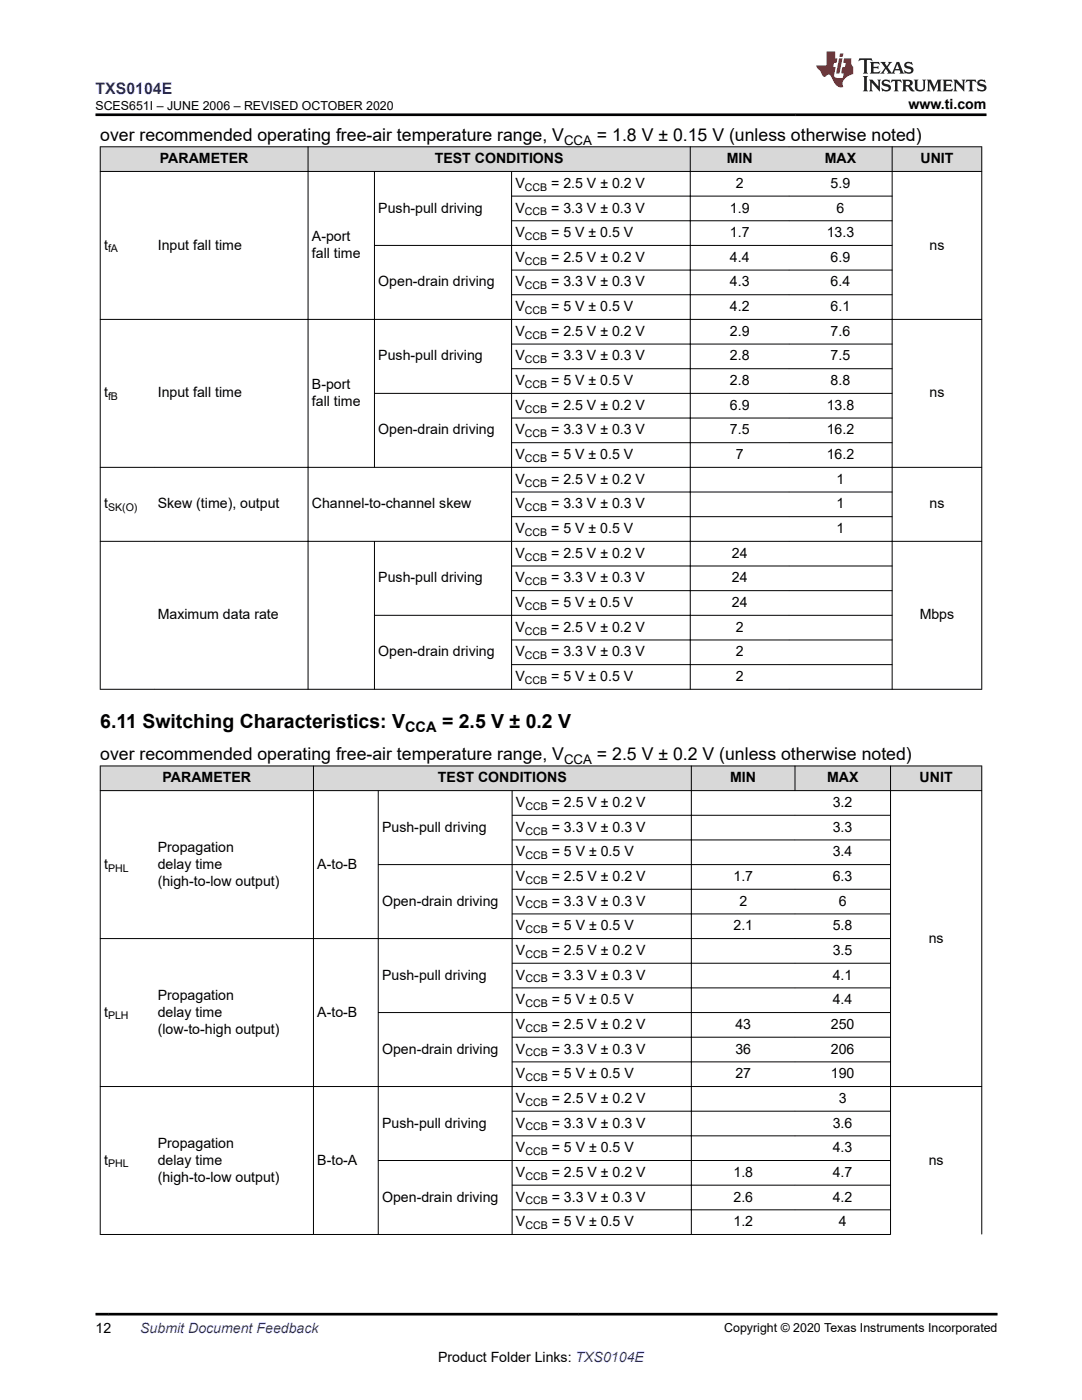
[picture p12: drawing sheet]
<svg xmlns="http://www.w3.org/2000/svg" width="216mm" height="279mm" viewBox="0 0 216 279" stroke-linecap="round" stroke-linejoin="round" font-family="sans-serif">
<defs><g id="words">
<g font-size="3.9">
<text x="20" y="145.2">6.11 Switching Characteristics: V</text>
<text x="88.2" y="145.2">= 2.5 V ± 0.2 V</text>
</g>
<g font-size="3.5">
<text x="20" y="28.1">over recommended operating free-air temperature range, V</text>
<text x="119.1" y="28.1">= 1.8 V ± 0.15 V (unless otherwise noted)</text>
<text x="20" y="151.7">over recommended operating free-air temperature range, V</text>
<text x="119.1" y="151.7">= 2.5 V ± 0.2 V (unless otherwise noted)</text>
</g>
<text font-size="3.2" fill="#00f" x="19.1" y="18.7">TXS0104E</text>
<text font-size="2.9" x="80.8" y="146">CCA</text>
<g font-size="2.8">
<text x="181.3" y="21.8">www.ti.com</text>
<text x="31.9" y="32.6">PARAMETER</text>
<text x="86.7" y="32.6">TEST CONDITIONS</text>
<text x="145" y="32.6">MIN</text>
<text x="164.6" y="32.6">MAX</text>
<text x="183.7" y="32.6">UNIT</text>
<text x="102.8" y="37.5">V</text>
<text x="110" y="37.5">= 2.5 V ± 0.2 V</text>
<text x="146.8" y="37.5">2</text>
<text x="165.7" y="37.5">5.9</text>
<text x="75.5" y="42.4">Push-pull driving</text>
<text x="102.8" y="42.4">V</text>
<text x="102.8" y="47.3">V</text>
<text x="110" y="42.4">= 3.3 V ± 0.3 V</text>
<text x="110" y="47.3">= 5 V ± 0.5 V</text>
<text x="145.7" y="42.4">1.9</text>
<text x="145.7" y="47.3">1.7</text>
<text x="165" y="47.3">13.3</text>
<text x="166.9" y="42.4">6</text>
<text x="20.8" y="49.8">t</text>
<text x="31.5" y="49.8">Input fall time</text>
<text x="62.2" y="48.1">A-port</text>
<text x="62.2" y="51.5">fall time</text>
<text x="102.8" y="52.3">V</text>
<text x="110" y="52.3">= 2.5 V ± 0.2 V</text>
<text x="145.7" y="52.3">4.4</text>
<text x="165.7" y="52.3">6.9</text>
<text x="185.5" y="49.8">ns</text>
<text x="75.5" y="57.2">Open-drain driving</text>
<text x="102.8" y="57.2">V</text>
<text x="110" y="57.2">= 3.3 V ± 0.3 V</text>
<text x="145.7" y="57.2">4.3</text>
<text x="165.7" y="57.2">6.4</text>
<text x="102.8" y="62.1">V</text>
<text x="110" y="62.1">= 5 V ± 0.5 V</text>
<text x="145.7" y="62.1">4.2</text>
<text x="165.7" y="62.1">6.1</text>
<text x="75.5" y="71.9">Push-pull driving</text>
<text x="102.8" y="71.9">V</text>
<text x="102.8" y="67">V</text>
<text x="110" y="67">= 2.5 V ± 0.2 V</text>
<text x="110" y="71.9">= 3.3 V ± 0.3 V</text>
<text x="145.7" y="67">2.9</text>
<text x="145.7" y="71.9">2.8</text>
<text x="165.7" y="67">7.6</text>
<text x="165.7" y="71.9">7.5</text>
<text x="62.2" y="77.6">B-port</text>
<text x="102.8" y="76.9">V</text>
<text x="110" y="76.9">= 5 V ± 0.5 V</text>
<text x="145.7" y="76.9">2.8</text>
<text x="165.7" y="76.9">8.8</text>
<text x="20.8" y="79.3">t</text>
<text x="31.5" y="79.3">Input fall time</text>
<text x="62.2" y="81">fall time</text>
<text x="102.8" y="81.8">V</text>
<text x="110" y="81.8">= 2.5 V ± 0.2 V</text>
<text x="145.7" y="81.8">6.9</text>
<text x="165" y="81.8">13.8</text>
<text x="185.5" y="79.3">ns</text>
<text x="75.5" y="86.7">Open-drain driving</text>
<text x="102.8" y="86.7">V</text>
<text x="110" y="86.7">= 3.3 V ± 0.3 V</text>
<text x="145.7" y="86.7">7.5</text>
<text x="165" y="86.7">16.2</text>
<text x="102.8" y="91.6">V</text>
<text x="110" y="91.6">= 5 V ± 0.5 V</text>
<text x="146.8" y="91.6">7</text>
<text x="165" y="91.6">16.2</text>
<text x="20.8" y="101.5">t</text>
<text x="31.5" y="101.5">Skew (time), output</text>
<text x="62.2" y="101.5">Channel-to-channel skew</text>
<text x="102.8" y="96.5">V</text>
<text x="102.8" y="101.5">V</text>
<text x="110" y="96.5">= 2.5 V ± 0.2 V</text>
<text x="110" y="101.5">= 3.3 V ± 0.3 V</text>
<text x="166.9" y="101.5">1</text>
<text x="166.9" y="96.5">1</text>
<text x="185.5" y="101.5">ns</text>
<text x="102.8" y="106.4">V</text>
<text x="110" y="106.4">= 5 V ± 0.5 V</text>
<text x="166.9" y="106.4">1</text>
<text x="102.8" y="111.3">V</text>
<text x="110" y="111.3">= 2.5 V ± 0.2 V</text>
<text x="146.1" y="111.3">24</text>
<text x="75.5" y="116.2">Push-pull driving</text>
<text x="102.8" y="116.2">V</text>
<text x="110" y="116.2">= 3.3 V ± 0.3 V</text>
<text x="146.1" y="116.2">24</text>
<text x="31.5" y="123.6">Maximum data rate</text>
<text x="102.8" y="121.2">V</text>
<text x="110" y="121.2">= 5 V ± 0.5 V</text>
<text x="146.1" y="121.2">24</text>
<text x="183.5" y="123.6">Mbps</text>
<text x="75.5" y="131">Open-drain driving</text>
<text x="102.8" y="126.1">V</text>
<text x="102.8" y="131">V</text>
<text x="110" y="126.1">= 2.5 V ± 0.2 V</text>
<text x="110" y="131">= 3.3 V ± 0.3 V</text>
<text x="146.8" y="126.1">2</text>
<text x="146.8" y="131">2</text>
<text x="102.8" y="135.9">V</text>
<text x="110" y="135.9">= 5 V ± 0.5 V</text>
<text x="146.8" y="135.9">2</text>
<text x="32.4" y="156.1">PARAMETER</text>
<text x="87.4" y="156.1">TEST CONDITIONS</text>
<text x="103" y="161.1">V</text>
<text x="110.1" y="161.1">= 2.5 V ± 0.2 V</text>
<text x="145.7" y="156.1">MIN</text>
<text x="165" y="156.1">MAX</text>
<text x="166.2" y="161.1">3.2</text>
<text x="183.5" y="156.1">UNIT</text>
<text x="76.2" y="166">Push-pull driving</text>
<text x="103" y="166">V</text>
<text x="110.1" y="166">= 3.3 V ± 0.3 V</text>
<text x="166.2" y="166">3.3</text>
<text x="20.8" y="173.4">t</text>
<text x="31.5" y="170">Propagation</text>
<text x="31.5" y="173.4">delay time</text>
<text x="63.3" y="173.4">A-to-B</text>
<text x="103" y="170.9">V</text>
<text x="110.1" y="170.9">= 5 V ± 0.5 V</text>
<text x="166.2" y="170.9">3.4</text>
<text x="31.5" y="176.7">(high-to-low output)</text>
<text x="103" y="175.8">V</text>
<text x="110.1" y="175.8">= 2.5 V ± 0.2 V</text>
<text x="146.4" y="175.8">1.7</text>
<text x="166.2" y="175.8">6.3</text>
<text x="76.2" y="180.7">Open-drain driving</text>
<text x="103" y="180.7">V</text>
<text x="103" y="185.7">V</text>
<text x="110.1" y="180.7">= 3.3 V ± 0.3 V</text>
<text x="110.1" y="185.7">= 5 V ± 0.5 V</text>
<text x="146.4" y="185.7">2.1</text>
<text x="147.5" y="180.7">2</text>
<text x="166.2" y="185.7">5.8</text>
<text x="167.3" y="180.7">6</text>
<text x="103" y="190.6">V</text>
<text x="110.1" y="190.6">= 2.5 V ± 0.2 V</text>
<text x="166.2" y="190.6">3.5</text>
<text x="185.3" y="188.1">ns</text>
<text x="76.2" y="195.5">Push-pull driving</text>
<text x="103" y="195.5">V</text>
<text x="110.1" y="195.5">= 3.3 V ± 0.3 V</text>
<text x="166.2" y="195.5">4.1</text>
<text x="20.8" y="202.9">t</text>
<text x="31.5" y="199.5">Propagation</text>
<text x="31.5" y="202.9">delay time</text>
<text x="63.3" y="202.9">A-to-B</text>
<text x="103" y="200.4">V</text>
<text x="110.1" y="200.4">= 5 V ± 0.5 V</text>
<text x="166.2" y="200.4">4.4</text>
<text x="31.5" y="206.3">(low-to-high output)</text>
<text x="103" y="205.4">V</text>
<text x="110.1" y="205.4">= 2.5 V ± 0.2 V</text>
<text x="146.7" y="205.4">43</text>
<text x="165.8" y="205.4">250</text>
<text x="76.2" y="210.3">Open-drain driving</text>
<text x="103" y="210.3">V</text>
<text x="103" y="215.2">V</text>
<text x="110.1" y="210.3">= 3.3 V ± 0.3 V</text>
<text x="110.1" y="215.2">= 5 V ± 0.5 V</text>
<text x="146.7" y="210.3">36</text>
<text x="146.7" y="215.2">27</text>
<text x="165.8" y="215.2">190</text>
<text x="165.8" y="210.3">206</text>
<text x="103" y="220.1">V</text>
<text x="110.1" y="220.1">= 2.5 V ± 0.2 V</text>
<text x="167.3" y="220.1">3</text>
<text x="76.2" y="225">Push-pull driving</text>
<text x="103" y="225">V</text>
<text x="110.1" y="225">= 3.3 V ± 0.3 V</text>
<text x="166.2" y="225">3.6</text>
<text x="20.8" y="232.4">t</text>
<text x="31.5" y="229">Propagation</text>
<text x="31.5" y="232.4">delay time</text>
<text x="63.3" y="232.4">B-to-A</text>
<text x="103" y="230">V</text>
<text x="110.1" y="230">= 5 V ± 0.5 V</text>
<text x="166.2" y="230">4.3</text>
<text x="185.3" y="232.4">ns</text>
<text x="31.5" y="235.8">(high-to-low output)</text>
<text x="76.2" y="239.8">Open-drain driving</text>
<text x="103" y="234.9">V</text>
<text x="103" y="239.8">V</text>
<text x="110.1" y="234.9">= 2.5 V ± 0.2 V</text>
<text x="110.1" y="239.8">= 3.3 V ± 0.3 V</text>
<text x="146.4" y="234.9">1.8</text>
<text x="146.4" y="239.8">2.6</text>
<text x="166.2" y="234.9">4.7</text>
<text x="166.2" y="239.8">4.2</text>
<text x="103" y="244.7">V</text>
<text x="110.1" y="244.7">= 5 V ± 0.5 V</text>
<text x="146.4" y="244.7">1.2</text>
<text x="167.3" y="244.7">4</text>
<text x="19.1" y="266.1">12</text>
<text x="87.4" y="271.7">Product Folder Links: TXS0104E</text>
</g>
<text font-size="2.8" fill="#00f" x="28" y="266.1">Submit Document Feedback</text>
<g font-size="2.6">
<text x="112.6" y="28.8">CCA</text>
<text x="112.6" y="152.4">CCA</text>
</g>
<g font-size="2.5">
<text x="19" y="21.9">SCES651I – JUNE 2006 – REVISED OCTOBER 2020</text>
<text x="144.5" y="265.8">Copyright © 2020 Texas Instruments Incorporated</text>
</g>
<g font-size="2.1">
<text x="104.7" y="38.1">CCB</text>
<text x="104.7" y="43">CCB</text>
<text x="104.7" y="47.9">CCB</text>
<text x="21.6" y="50.4">fA</text>
<text x="104.7" y="52.8">CCB</text>
<text x="104.7" y="57.7">CCB</text>
<text x="104.7" y="62.7">CCB</text>
<text x="104.7" y="67.6">CCB</text>
<text x="104.7" y="72.5">CCB</text>
<text x="104.7" y="77.4">CCB</text>
<text x="21.6" y="79.9">fB</text>
<text x="104.7" y="82.3">CCB</text>
<text x="104.7" y="87.3">CCB</text>
<text x="104.7" y="92.2">CCB</text>
<text x="104.7" y="97.1">CCB</text>
<text x="21.6" y="102">SK(O)</text>
<text x="104.7" y="102">CCB</text>
<text x="104.7" y="107">CCB</text>
<text x="104.7" y="111.9">CCB</text>
<text x="104.7" y="116.8">CCB</text>
<text x="104.7" y="121.7">CCB</text>
<text x="104.7" y="126.6">CCB</text>
<text x="104.7" y="131.6">CCB</text>
<text x="104.7" y="136.5">CCB</text>
<text x="104.8" y="161.6">CCB</text>
<text x="104.8" y="166.5">CCB</text>
<text x="21.6" y="173.9">PHL</text>
<text x="104.8" y="171.5">CCB</text>
<text x="104.8" y="176.4">CCB</text>
<text x="104.8" y="181.3">CCB</text>
<text x="104.8" y="186.2">CCB</text>
<text x="104.8" y="191.2">CCB</text>
<text x="104.8" y="196.1">CCB</text>
<text x="21.6" y="203.5">PLH</text>
<text x="104.8" y="201">CCB</text>
<text x="104.8" y="205.9">CCB</text>
<text x="104.8" y="210.8">CCB</text>
<text x="104.8" y="215.8">CCB</text>
<text x="104.8" y="220.7">CCB</text>
<text x="104.8" y="225.6">CCB</text>
<text x="21.6" y="233">PHL</text>
<text x="104.8" y="230.5">CCB</text>
<text x="104.8" y="235.4">CCB</text>
<text x="104.8" y="240.4">CCB</text>
<text x="104.8" y="245.3">CCB</text>
</g>
</g></defs>
<g fill="#d8d8d8">
<path d="M20 29.3h175.9v4.9h-175.9z" fill-rule="evenodd"/>
<path d="M20.1 29.4h41.3v4.8h-41.3z" fill-rule="evenodd"/>
<path d="M61.5 29.4h76.2v4.8h-76.2z" fill-rule="evenodd"/>
<path d="M137.8 29.4h19.6v4.8h-19.6z" fill-rule="evenodd"/>
<path d="M157.4 29.4h20.6v4.8h-20.6z" fill-rule="evenodd"/>
<path d="M178.1 29.4h17.7v4.8h-17.7z" fill-rule="evenodd"/>
</g>
<g fill="none" stroke="#000" stroke-width=".2">
<path d="M19.9 29.3h176.1M19.9 34.2h176.1M20 29.2v108.4M61.5 29.2v108.4M74.7 34.2v59.1M102 39.1h76.1M102.1 34.2v103.4M137.7 29.2v108.4M178 29.2v108.4M195.9 29.2v108.4M74.7 49h103.4M102 44.1h76.1"/>
<path d="M102 53.9h76.1M102 58.8h76.1M19.9 63.7h176.1M102 68.7h76.1M102 73.6h76.1M178.1 78.5h-103.4M19.9 93.3h176.1M102 83.4h76.1M102 88.4h76.1M102 98.2h76.1M19.9 108h176.1M74.7 108v29.6"/>
<path d="M102 103.1h76.1M102 113h76.1M102 117.9h76.1M19.9 137.6h176.1M74.7 122.8h103.4M102 127.7h76.1M102 132.6h76.1"/>
</g>
<g fill="#d8d8d8">
<path d="M20 152.9h175.9v4.9h-175.9z" fill-rule="evenodd"/>
<path d="M20.1 152.9h42.4v4.8h-42.4z" fill-rule="evenodd"/>
<path d="M62.6 152.9h75.3v4.8h-75.3z" fill-rule="evenodd"/>
<path d="M138 152.9h20.6v4.8h-20.6z" fill-rule="evenodd"/>
<path d="M158.7 152.9h18.9v4.8h-18.9z" fill-rule="evenodd"/>
<path d="M177.8 152.9h18v4.8h-18z" fill-rule="evenodd"/>
</g>
<g fill="none" stroke="#000" stroke-width=".2">
<path d="M19.9 152.9h176.1M19.9 157.8h176.1M20 152.8v93.6M62.5 152.8v93.6M75.5 157.7v88.7M102.2 157.7v88.7M137.9 152.8v93.6M158.6 152.8v5M177.7 152.8v93.6M195.9 152.8v93.6M102.1 162.7h75.7M102.1 167.6h75.7"/>
<path d="M102.1 177.5h75.7M177.8 172.5h-102.4M19.9 187.3h157.9M102.1 182.4h75.7M102.1 192.2h75.7M102.1 197.2h75.7M102.1 207h75.7M102.1 211.9h75.7M177.8 202.1h-102.4M196 216.8h-176.1M75.4 231.6h102.4M102.1 221.8h75.7"/>
<path d="M102.1 226.7h75.7M102.1 236.5h75.7M19.9 246.4h157.9M102.1 241.4h75.7"/>
</g>
<path d="M171.5 11.6l-.2 .6 .5-.2h.6v.1v2.2l-.2 .4h1l-.2-.4v-2.2v-.1h.5l.6 .2-.2-.6zM173.6 12.4l.2 .3v1.6l-.2 .4h1.9l.1-.6a1.08 1.08 0 0 1-1.3 .2v-.7h.6l.4 .2v-.7l-.4 .2h-.6v-.5l.2-.2a1 1 0 0 1 1 .3l-.1-.5zM175.7 12.4l.9 1.1-1 1.2h.9l-.2-.2 .5-.8 .4 .8-.2 .2h1.6l-.2-.2 .2-.5h.9l.1 .5-.1 .2h.9l-.2-.4-.8-1.9h-.5l-.9 2.1-.9-1.1 .9-1h-.8l.2 .2-.4 .6-.4-.6 .2-.2zM179 12.8l.4 1h-.7zM180.7 12.5a.65 .65 0 0 0-.2 .7 .65 .65 0 0 0 .6 .5l.6 .1 .1 .3a.79 .79 0 0 1-.7 .4 .79 .79 0 0 1-.7-.5l.1 .7 .2-.1a.93 .93 0 0 0 1.1 0 .93 .93 0 0 0 .4-.9 1.46 1.46 0 0 0-1.2-.6l-.1-.3a1.09 1.09 0 0 1 1.2 .2l-.2-.6-.1 .1-.5-.2zM172.2 15.2l.2 .4v2.2l-.2 .4h1l-.2-.4v-2.2l.2-.4zM173.4 15.9l.2 .4v1.5l-.2 .4h.8l-.3-.4 .1-1.3 1.6 1.8v-2l.2-.4h-.7l.1 .2 .1 1.1-1.2-1.3zM176.2 16a.65 .65 0 0 0-.2 .8 .65 .65 0 0 0 .6 .4l.6 .2 .1 .2a.79 .79 0 0 1-.7 .4 .79 .79 0 0 1-.7-.5l.1 .7 .2-.1a.93 .93 0 0 0 1.1 .1 .93 .93 0 0 0 .4-1 1.46 1.46 0 0 0-1.2-.5l-.1-.4a1.09 1.09 0 0 1 1.2 .2l-.1-.6-.2 .1-.5-.1zM177.9 15.9l-.1 .6a.63 .63 0 0 1 .8-.3v1.6l-.3 .4h1l-.2-.4v-1.6a.66 .66 0 0 1 .8 .3l-.1-.6zM180 15.9l.2 .4v1.5l-.2 .4h1l-.2-.2-.1-.7h.5l.1 .2a.79 .79 0 0 0 1.2 .6l-1-.9a.61 .61 0 0 0 .6-.6 .61 .61 0 0 0-.5-.7zM180.8 16.2h.1a.47 .47 0 0 1 .5 .1 .47 .47 0 0 1 .1 .5l-.1 .1-.7 .1zM182.3 15.9l.2 .2a2.27 2.27 0 0 0 .4 2 1.04 1.04 0 0 0 1.7-.7v-1.3l.2-.2h-.8l.2 .4v1.1a.6 .6 0 0 1-.6 .6 .6 .6 0 0 1-.6-.6v-1.1l.3-.4zM184.9 15.9l.2 .4v1.5l-.2 .4h.8l-.3-.4v-1.4l.9 1.9 .9-1.9v1.4l-.3 .4h1l-.2-.4v-1.5l.2-.4h-.8l-.7 1.5-.6-1.5zM188.1 15.9l.2 .4v1.5l-.2 .4h1.9l.1-.6a1.09 1.09 0 0 1-1.3 .2v-.7h.6l.4 .2v-.6l-.4 .2h-.6v-.6l.2-.1a1.01 1.01 0 0 1 1 .3l-.1-.6zM190.2 15.9l.3 .4v1.5l-.3 .4h.8l-.2-.4v-1.3l1.6 1.8v-2l.2-.4h-.7l.2 .2v1.1l-1.2-1.3zM192.8 15.9l-.1 .6a.63 .63 0 0 1 .8-.3v1.6l-.3 .4h1l-.2-.4v-1.6a.66 .66 0 0 1 .8 .3l-.1-.6zM195.2 16a.65 .65 0 0 0-.2 .8 .65 .65 0 0 0 .6 .4l.6 .2 .2 .2a.79 .79 0 0 1-.7 .4 .79 .79 0 0 1-.7-.5l.1 .7 .2-.1a.93 .93 0 0 0 1 .1 .93 .93 0 0 0 .5-1 1.46 1.46 0 0 0-1.3-.5v-.4a1.09 1.09 0 0 1 1.2 .2l-.2-.6-.2 .1-.5-.1z" fill="#231f20"/>
<path d="M164.9 10.3v2.7h-2l.1 .4 .8 1a.95 .95 0 0 0 1 .9 .59 .59 0 0 1 .5-.4 .59 .59 0 0 1 .5 .3l.4 .8a1.59 1.59 0 0 0 2.1 1.4 1.61 1.61 0 0 1 1-2.3l1-.3-.1-1.5a1.59 1.59 0 0 1-.3-1.7h-1.5l-.2 .9h.6l-.2 .9h-.5l-.2 .9v.3l.4 .1-.1 .9h-.7a.73 .73 0 0 1-1-.7l.3-1.5h-.5l.1-.9h.5l.2-.9h-.5v-1.3zM167.4 11.6l-.6 3.1h.7l.6-3.1zM167.6 10.7l-.1 .6h.7l.1-.6z" fill="#ed1c24"/>
<path d="M19.1 22.9h177.8M19.1 262.3h180" fill="none" stroke="#000" stroke-width=".53"/>
<use href="#words"/>
</svg>
